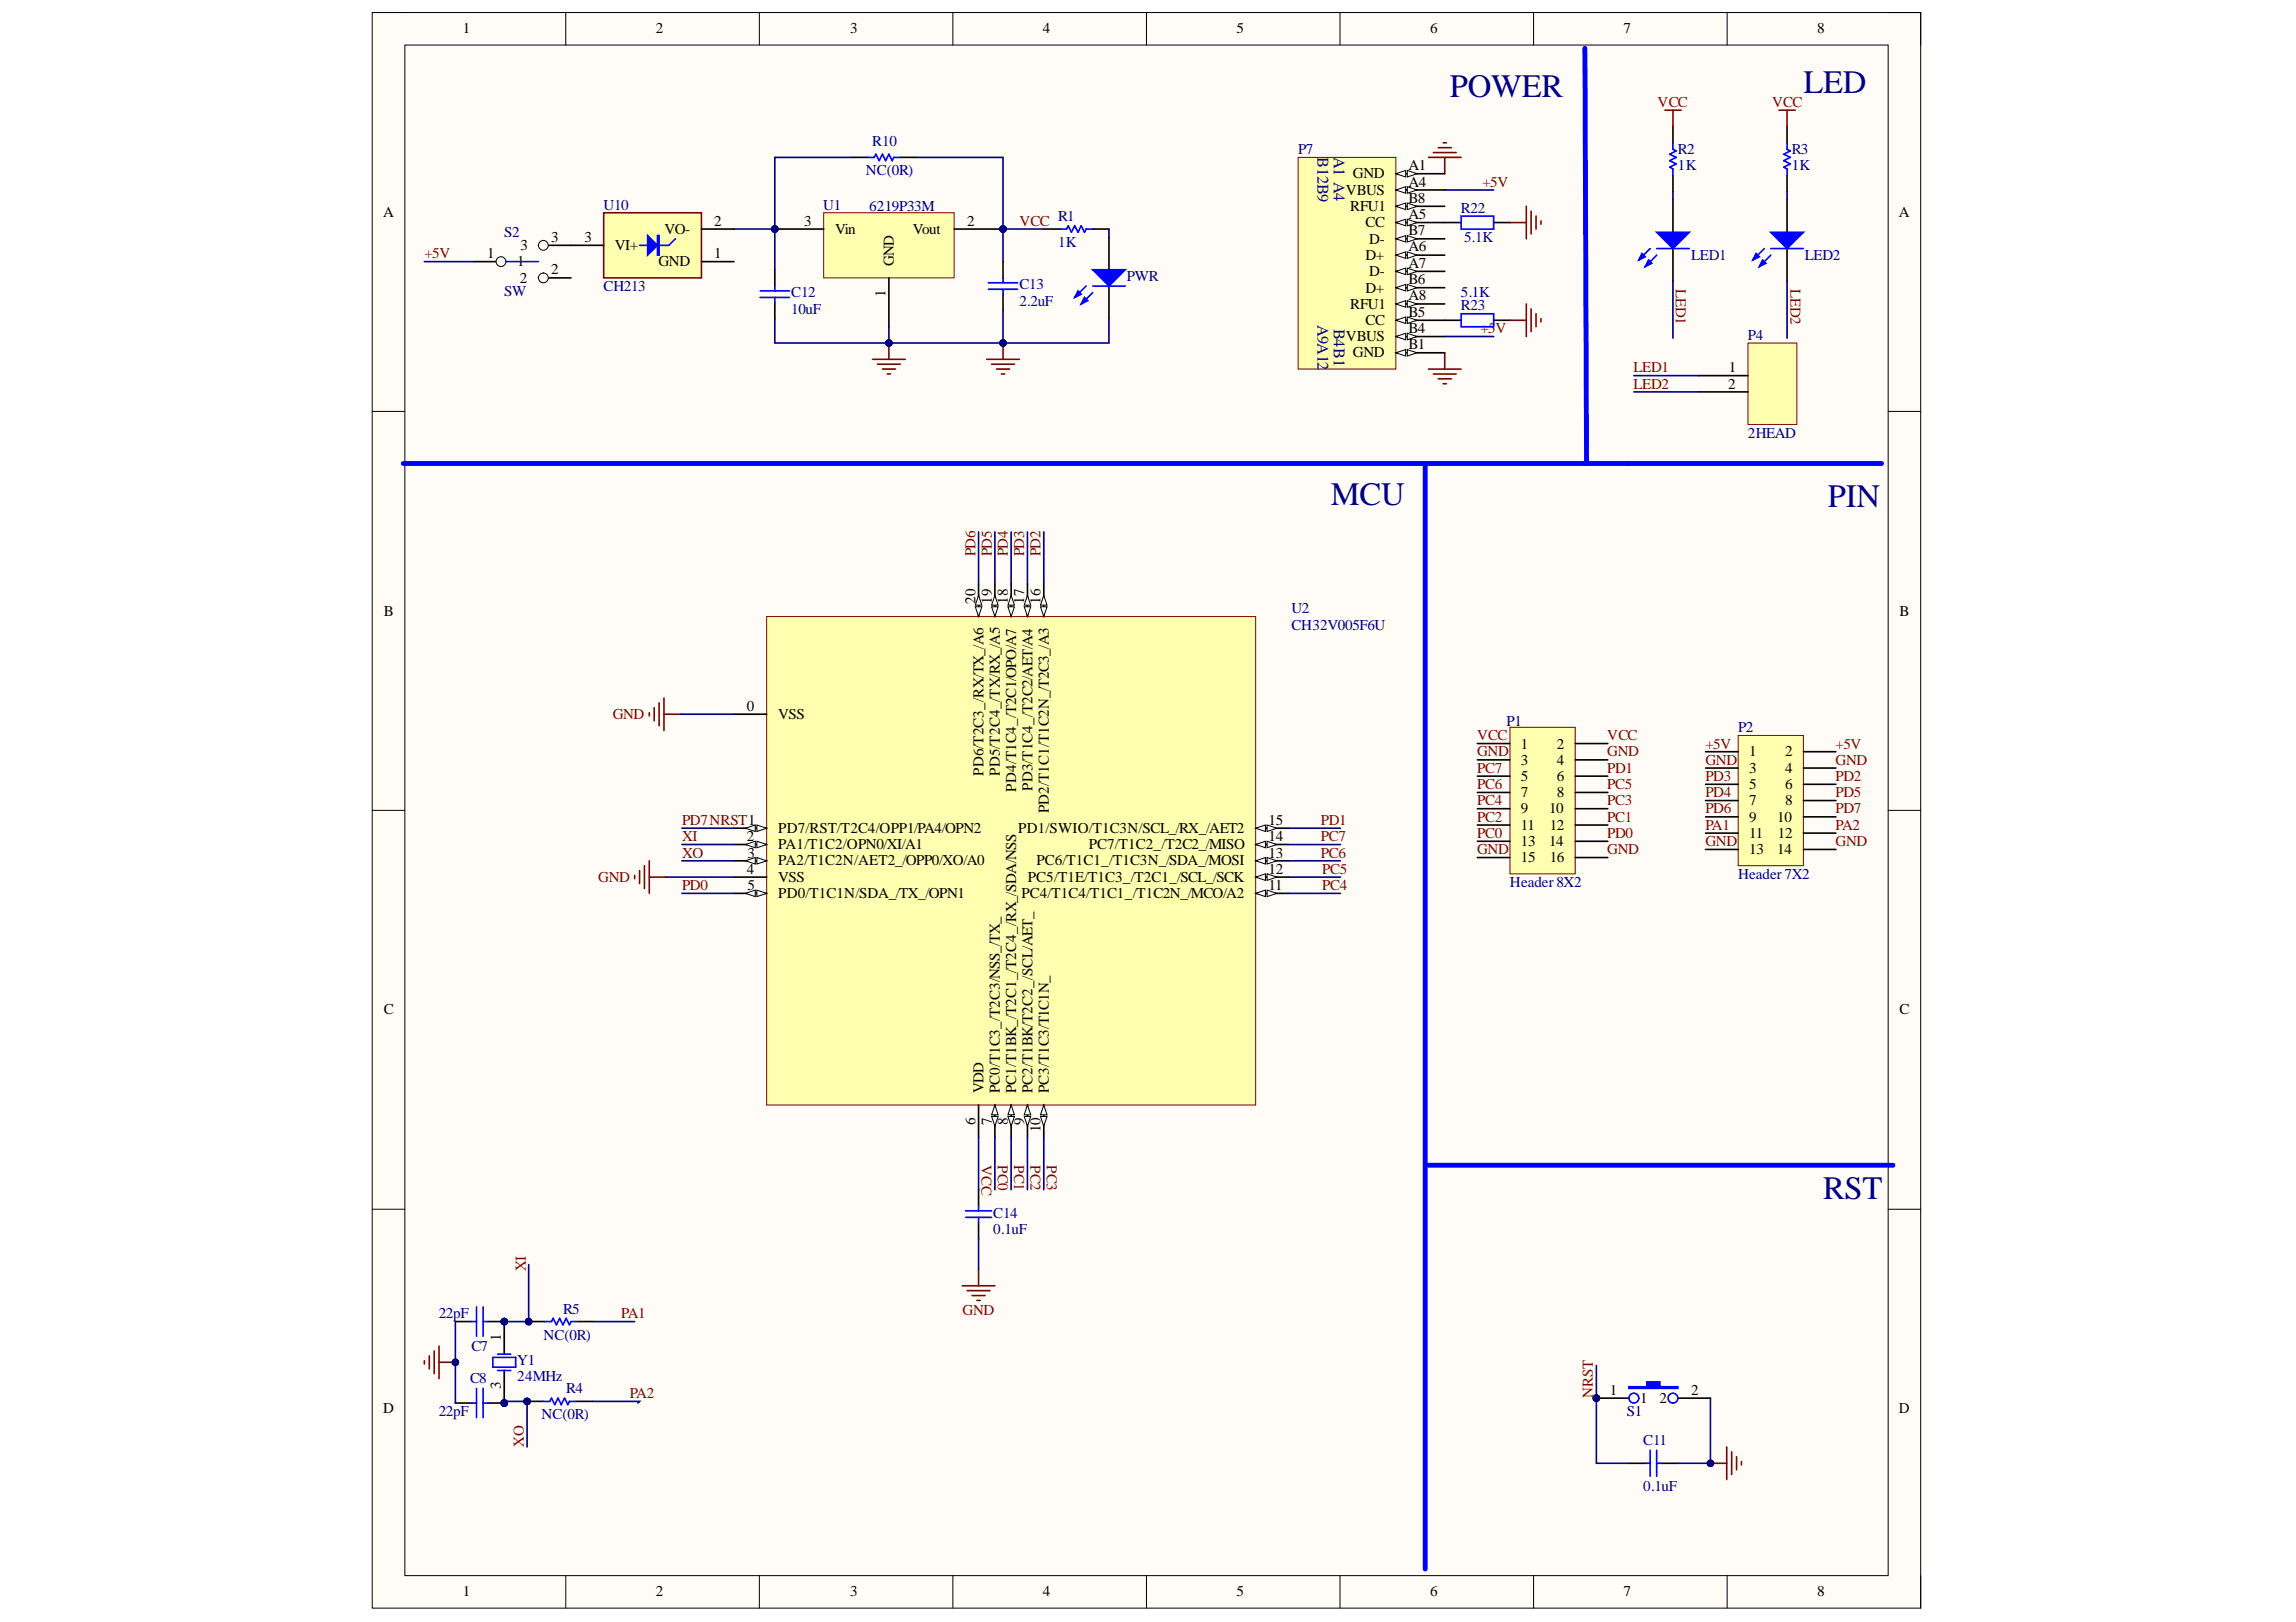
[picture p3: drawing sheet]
<svg xmlns="http://www.w3.org/2000/svg" width="297mm" height="210mm" viewBox="0 0 297 210" stroke-linecap="round" stroke-linejoin="round" font-family="sans-serif">
<defs><g id="words">
<g font-size="4.2" fill="#000080">
<text x="187.6" y="12.5">POWER</text>
<text x="233.3" y="12.1">LED</text>
<text x="172.2" y="65.3">MCU</text>
<text x="236.5" y="65.6">PIN</text>
<text x="235.9" y="155.1">RST</text>
</g>
<g font-size="2.1" fill="#000080">
<text x="170.5" y="20.4" transform="rotate(90 170.5 20.4)">B12B9</text>
<text x="172.6" y="20.4" transform="rotate(90 172.6 20.4)">A1 A4</text>
<text x="170.5" y="42.1" transform="rotate(90 170.5 42.1)">A9A12</text>
<text x="172.6" y="42.5" transform="rotate(90 172.6 42.5)">B4B1</text>
</g>
<g font-size="1.9">
<text x="59.9" y="4.3">1</text>
<text x="84.9" y="4.3">2</text>
<text x="110" y="4.3">3</text>
<text x="134.9" y="4.3">4</text>
<text x="160" y="4.3">5</text>
<text x="185" y="4.3">6</text>
<text x="210.1" y="4.3">7</text>
<text x="235.1" y="4.3">8</text>
<text x="175" y="23.1">GND</text>
<text x="182.2" y="22.1">A1</text>
<text x="49.6" y="28.1">A</text>
<text x="92.4" y="29.2">2</text>
<text x="104.1" y="29.2">3</text>
<text x="125.1" y="29.2">2</text>
<text x="174.1" y="25.2">VBUS</text>
<text x="174.7" y="27.3">RFU1</text>
<text x="176.6" y="29.4">CC</text>
<text x="182.2" y="26.3">B8</text>
<text x="182.2" y="24.2">A4</text>
<text x="182.2" y="28.4">A5</text>
<text x="245.7" y="28.1">A</text>
<text x="63" y="33.4">1</text>
<text x="66.9" y="34.5">1</text>
<text x="67.3" y="32.4">3</text>
<text x="71.3" y="31.3">3</text>
<text x="71.3" y="35.5">2</text>
<text x="75.6" y="31.3">3</text>
<text x="79.5" y="32.4">VI+</text>
<text x="85.2" y="34.5">GND</text>
<text x="86" y="30.3">VO-</text>
<text x="92.4" y="33.4">1</text>
<text x="108" y="30.3">Vin</text>
<text x="115.6" y="34.5" transform="rotate(-90 115.6 34.5)">GND</text>
<text x="118.1" y="30.3">Vout</text>
<text x="176.6" y="33.6">D+</text>
<text x="177.1" y="31.5">D-</text>
<text x="177.1" y="35.8">D-</text>
<text x="182.2" y="30.4">B7</text>
<text x="182.2" y="32.5">A6</text>
<text x="182.2" y="34.7">A7</text>
<text x="67.3" y="36.6">2</text>
<text x="114.5" y="38.4" transform="rotate(-90 114.5 38.4)">1</text>
<text x="174.7" y="40">RFU1</text>
<text x="176.6" y="37.9">D+</text>
<text x="182.2" y="41">B5</text>
<text x="182.2" y="36.8">B6</text>
<text x="182.2" y="38.9">A8</text>
<text x="174.1" y="44.1">VBUS</text>
<text x="175" y="46.2">GND</text>
<text x="176.6" y="42.1">CC</text>
<text x="182.2" y="45.2">B1</text>
<text x="182.2" y="43.1">B4</text>
<text x="223.6" y="50.3">2</text>
<text x="223.7" y="48.2">1</text>
<text x="49.7" y="79.7">B</text>
<text x="126.2" y="78.1" transform="rotate(-90 126.2 78.1)">20</text>
<text x="128.3" y="78.1" transform="rotate(-90 128.3 78.1)">19</text>
<text x="130.4" y="78.1" transform="rotate(-90 130.4 78.1)">18</text>
<text x="132.5" y="78.1" transform="rotate(-90 132.5 78.1)">17</text>
<text x="134.6" y="78.1" transform="rotate(-90 134.6 78.1)">16</text>
<text x="245.8" y="79.7">B</text>
<text x="96.6" y="92">0</text>
<text x="100.7" y="93.1">VSS</text>
<text x="127.2" y="100.4" transform="rotate(-90 127.2 100.4)">PD6/T2C3_/RX/TX_/A6</text>
<text x="129.4" y="100.4" transform="rotate(-90 129.4 100.4)">PD5/T2C4_/TX/RX_/A5</text>
<text x="196.8" y="96.9">1</text>
<text x="196.8" y="99">3</text>
<text x="196.8" y="101.1">5</text>
<text x="201.4" y="96.9">2</text>
<text x="201.4" y="99">4</text>
<text x="201.4" y="101.1">6</text>
<text x="226.3" y="97.9">1</text>
<text x="226.3" y="100">3</text>
<text x="231" y="97.9">2</text>
<text x="231" y="100">4</text>
<text x="100.7" y="107.8">PD7/RST/T2C4/OPP1/PA4/OPN2</text>
<text x="131.5" y="102.4" transform="rotate(-90 131.5 102.4)">PD4/T1C4_/T2C1/OPO/A7</text>
<text x="131.7" y="107.8">PD1/SWIO/T1C3N/SCL_/RX_/AET2</text>
<text x="133.6" y="102.4" transform="rotate(-90 133.6 102.4)">PD3/T1C4_/T2C2/AET/A4</text>
<text x="135.7" y="105.2" transform="rotate(-90 135.7 105.2)">PD2/T1C1/T1C2N_/T2C3_/A3</text>
<text x="164.1" y="106.8">15</text>
<text x="196.8" y="103.1">7</text>
<text x="196.8" y="105.2">9</text>
<text x="196.8" y="107.3">11</text>
<text x="200.4" y="105.2">10</text>
<text x="200.5" y="107.3">12</text>
<text x="201.4" y="103.1">8</text>
<text x="226.3" y="102.1">5</text>
<text x="226.3" y="104.2">7</text>
<text x="226.3" y="106.3">9</text>
<text x="229.9" y="106.3">10</text>
<text x="231" y="102.1">6</text>
<text x="231" y="104.2">8</text>
<text x="96.6" y="108.9">2</text>
<text x="96.6" y="113.1">4</text>
<text x="96.7" y="111">3</text>
<text x="100.7" y="109.9">PA1/T1C2/OPN0/XI/A1</text>
<text x="100.7" y="112">PA2/T1C2N/AET2_/OPP0/XO/A0</text>
<text x="134.1" y="112">PC6/T1C1_/T1C3N_/SDA_/MOSI</text>
<text x="140.9" y="109.9">PC7/T1C2_/T2C2_/MISO</text>
<text x="164.1" y="113.1">12</text>
<text x="164.1" y="111">13</text>
<text x="164.1" y="108.9">14</text>
<text x="196.8" y="109.5">13</text>
<text x="196.8" y="111.6">15</text>
<text x="200.4" y="109.5">14</text>
<text x="200.5" y="111.6">16</text>
<text x="226.3" y="108.4">11</text>
<text x="226.3" y="110.6">13</text>
<text x="229.9" y="110.6">14</text>
<text x="230" y="108.4">12</text>
<text x="96.7" y="115.2">5</text>
<text x="100.7" y="114.1">VSS</text>
<text x="100.7" y="116.2">PD0/T1C1N/SDA_/TX_/OPN1</text>
<text x="132.1" y="116.2">PC4/T1C4/T1C1_/T1C2N_/MCO/A2</text>
<text x="133" y="114.1">PC5/T1E/T1C3_/T2C1_/SCL_/SCK</text>
<text x="164.1" y="115.2">11</text>
<text x="49.7" y="131.3">C</text>
<text x="245.8" y="131.3">C</text>
<text x="127.2" y="141.5" transform="rotate(-90 127.2 141.5)">VDD</text>
<text x="129.4" y="141.5" transform="rotate(-90 129.4 141.5)">PC0/T1C3_/T2C3/NSS_/TX_</text>
<text x="131.5" y="141.5" transform="rotate(-90 131.5 141.5)">PC1/T1BK_/T2C1_/T2C4_/RX_/SDA/NSS</text>
<text x="133.6" y="141.5" transform="rotate(-90 133.6 141.5)">PC2/T1BK/T2C2_/SCL/AET_</text>
<text x="135.7" y="141.5" transform="rotate(-90 135.7 141.5)">PC3/T1C3/T1C1N_</text>
<text x="126.2" y="145.6" transform="rotate(-90 126.2 145.6)">6</text>
<text x="128.3" y="145.6" transform="rotate(-90 128.3 145.6)">7</text>
<text x="130.4" y="145.6" transform="rotate(-90 130.4 145.6)">8</text>
<text x="132.5" y="145.6" transform="rotate(-90 132.5 145.6)">9</text>
<text x="134.6" y="146.5" transform="rotate(-90 134.6 146.5)">10</text>
<text x="64.8" y="173.5" transform="rotate(-90 64.8 173.5)">1</text>
<text x="64.8" y="179.8" transform="rotate(-90 64.8 179.8)">3</text>
<text x="49.6" y="182.9">D</text>
<text x="208.3" y="180.5">1</text>
<text x="212.2" y="181.6">1</text>
<text x="214.7" y="181.6">2</text>
<text x="218.8" y="180.5">2</text>
<text x="245.7" y="182.9">D</text>
<text x="59.9" y="206.6">1</text>
<text x="84.9" y="206.6">2</text>
<text x="110" y="206.6">3</text>
<text x="134.9" y="206.6">4</text>
<text x="160" y="206.6">5</text>
<text x="185" y="206.6">6</text>
<text x="210.1" y="206.6">7</text>
<text x="235.1" y="206.6">8</text>
</g>
<g font-size="1.9" fill="#800000">
<text x="214.5" y="13.9">VCC</text>
<text x="229.3" y="13.9">VCC</text>
<text x="131.9" y="29.2">VCC</text>
<text x="191.8" y="24.2">+5V</text>
<text x="54.9" y="33.4">+5V</text>
<text x="216.8" y="37.4" transform="rotate(90 216.8 37.4)">LED1</text>
<text x="231.6" y="37.4" transform="rotate(90 231.6 37.4)">LED2</text>
<text x="191.5" y="43.1">+5V</text>
<text x="211.3" y="48.2">LED1</text>
<text x="211.3" y="50.3">LED2</text>
<text x="126.2" y="72" transform="rotate(-90 126.2 72)">PD6</text>
<text x="128.3" y="72" transform="rotate(-90 128.3 72)">PD5</text>
<text x="130.4" y="72" transform="rotate(-90 130.4 72)">PD4</text>
<text x="132.5" y="72" transform="rotate(-90 132.5 72)">PD3</text>
<text x="134.6" y="72" transform="rotate(-90 134.6 72)">PD2</text>
<text x="79.3" y="93.1">GND</text>
<text x="191.1" y="95.8">VCC</text>
<text x="207.9" y="95.8">VCC</text>
<text x="191.1" y="97.9">GND</text>
<text x="191.1" y="100">PC7</text>
<text x="207.9" y="97.9">GND</text>
<text x="207.9" y="100">PD1</text>
<text x="220.6" y="99">GND</text>
<text x="220.6" y="96.9">+5V</text>
<text x="220.6" y="101.1">PD3</text>
<text x="237.5" y="99">GND</text>
<text x="237.5" y="96.9">+5V</text>
<text x="237.5" y="101.1">PD2</text>
<text x="88.2" y="106.8">PD7NRST1</text>
<text x="170.9" y="106.8">PD1</text>
<text x="191.1" y="102.1">PC6</text>
<text x="191.1" y="104.2">PC4</text>
<text x="191.1" y="106.3">PC2</text>
<text x="207.9" y="102.1">PC5</text>
<text x="207.9" y="104.2">PC3</text>
<text x="207.9" y="106.3">PC1</text>
<text x="220.6" y="103.1">PD4</text>
<text x="220.6" y="105.2">PD6</text>
<text x="220.6" y="107.3">PA1</text>
<text x="237.5" y="105.2">PD7</text>
<text x="237.5" y="103.1">PD5</text>
<text x="237.5" y="107.3">PA2</text>
<text x="88.2" y="111">XO</text>
<text x="88.2" y="108.9">XI</text>
<text x="170.9" y="111">PC6</text>
<text x="170.9" y="108.9">PC7</text>
<text x="171.1" y="113.1">PC5</text>
<text x="191.1" y="110.6">GND</text>
<text x="191.1" y="108.4">PC0</text>
<text x="207.9" y="110.6">GND</text>
<text x="207.9" y="108.4">PD0</text>
<text x="220.6" y="109.5">GND</text>
<text x="237.5" y="109.5">GND</text>
<text x="77.4" y="114.1">GND</text>
<text x="88.2" y="115.2">PD0</text>
<text x="171.1" y="115.2">PC4</text>
<text x="127" y="150.8" transform="rotate(90 127 150.8)">VCC</text>
<text x="129.1" y="150.8" transform="rotate(90 129.1 150.8)">PC0</text>
<text x="131.2" y="150.8" transform="rotate(90 131.2 150.8)">PC1</text>
<text x="133.3" y="150.8" transform="rotate(90 133.3 150.8)">PC2</text>
<text x="135.4" y="150.8" transform="rotate(90 135.4 150.8)">PC3</text>
<text x="68" y="164.5" transform="rotate(-90 68 164.5)">XI</text>
<text x="80.4" y="170.6">PA1</text>
<text x="124.5" y="170.2">GND</text>
<text x="81.5" y="180.9">PA2</text>
<text x="206.1" y="180.9" transform="rotate(-90 206.1 180.9)">NRST</text>
<text x="67.8" y="187.2" transform="rotate(-90 67.8 187.2)">XO</text>
</g>
<g font-size="1.9" fill="#000080">
<text x="112" y="22.7">NC(0R)</text>
<text x="112.9" y="18.8">R10</text>
<text x="167.9" y="19.9">P7</text>
<text x="217.1" y="22.1">1K</text>
<text x="217.1" y="19.9">R2</text>
<text x="231.8" y="22.1">1K</text>
<text x="231.8" y="19.9">R3</text>
<text x="78.1" y="27.1">U10</text>
<text x="106.5" y="27.1">U1</text>
<text x="112.4" y="27.3">6219P33M</text>
<text x="136.9" y="28.6">R1</text>
<text x="189" y="27.6">R22</text>
<text x="65.2" y="30.7">S2</text>
<text x="136.9" y="31.9">1K</text>
<text x="189.4" y="31.3">5.1K</text>
<text x="218.8" y="33.6">LED1</text>
<text x="233.5" y="33.6">LED2</text>
<text x="65.2" y="38.3">SW</text>
<text x="78.1" y="37.6">CH213</text>
<text x="102.4" y="38.5">C12</text>
<text x="102.4" y="40.6">10uF</text>
<text x="131.9" y="37.4">C13</text>
<text x="131.9" y="39.6">2.2uF</text>
<text x="145.8" y="36.3">PWR</text>
<text x="189" y="40.1">R23</text>
<text x="189" y="38.5">5.1K</text>
<text x="226.1" y="44">P4</text>
<text x="226.1" y="56.6">2HEAD</text>
<text x="167.1" y="79.4">U2</text>
<text x="167.1" y="81.5">CH32V005F6U</text>
<text x="194.9" y="93.9">P1</text>
<text x="224.9" y="94.8">P2</text>
<text x="224.9" y="113.7">Header 7X2</text>
<text x="195.3" y="114.8">Header 8X2</text>
<text x="128.5" y="157.6">C14</text>
<text x="128.5" y="159.7">0.1uF</text>
<text x="56.8" y="170.6">22pF</text>
<text x="70.3" y="173.4">NC(0R)</text>
<text x="72.8" y="170">R5</text>
<text x="60.8" y="179">C8</text>
<text x="61" y="174.8">C7</text>
<text x="66.9" y="176.7">Y1</text>
<text x="66.9" y="178.8">24MHz</text>
<text x="56.8" y="183.3">22pF</text>
<text x="70" y="183.7">NC(0R)</text>
<text x="73.3" y="180.3">R4</text>
<text x="210.5" y="183.3">S1</text>
<text x="212.6" y="187.1">C11</text>
<text x="212.6" y="192.9">0.1uF</text>
</g>
</g></defs>
<path d="M48.2 1.6h200.3v206.5h-200.3z" fill-rule="evenodd" fill="#fffcf8"/>
<path d="M48.2 1.6h200.3v206.5h-200.3z" fill="none" stroke="#000" stroke-width=".13"/>
<path d="M52.4 5.8h191.9v198.1h-191.9z" fill-rule="evenodd" fill="#fffcf8"/>
<g fill="none" stroke="#000" stroke-width=".13">
<path d="M48.2 1.6h4.2M52.4 5.8h191.9v198.1h-191.9zM73.2 1.6v4.2M98.2 1.6v4.2M123.3 1.6v4.2M148.3 1.6v4.2M173.4 1.6v4.2M198.4 1.6v4.2M223.4 1.6v4.2M244.3 1.6h4.2v4.2M48.2 53.2h4.2M244.3 53.2h4.2"/>
<path d="M48.2 104.9h4.2M244.3 104.9h4.2M48.2 156.5h4.2M244.3 156.5h4.2M73.2 203.9v4.2M98.2 203.9v4.2M123.3 203.9v4.2M148.3 203.9v4.2M173.4 203.9v4.2M198.4 203.9v4.2M223.4 203.9v4.2M248.5 203.9v4.2"/>
</g>
<path d="M112.9 46.5h4.2M113.5 47.1h3M114.2 47.8h1.6M114.8 48.4h.4M115 44.4v2.1" fill="none" stroke="#800000" stroke-width=".21"/>
<circle cx="115" cy="44.4" r=".42" fill="#000080"/>
<circle cx="115" cy="44.4" r=".42" fill="none" stroke="#000080" stroke-width=".13"/>
<path d="M127.7 46.5h4.2M128.3 47.1h2.9M128.9 47.8h1.7M129.6 48.4h.4M129.8 44.4v2.1" fill="none" stroke="#800000" stroke-width=".21"/>
<circle cx="129.8" cy="44.4" r=".42" fill="#000080"/>
<circle cx="129.8" cy="44.4" r=".42" fill="none" stroke="#000080" stroke-width=".13"/>
<path d="M135 29.6h-5.2v4.3" fill="none" stroke="#000080" stroke-width=".21"/>
<circle cx="129.8" cy="29.6" r=".42" fill="#000080"/>
<circle cx="129.8" cy="29.6" r=".42" fill="none" stroke="#000080" stroke-width=".13"/>
<path d="M143.5 30.7v4.2M143.5 37v4.2" fill="none" stroke="#000" stroke-width=".21"/>
<path d="M141.4 34.9h4.2l-2.1 2.1z" fill="#00f"/>
<path d="M140.5 37l-1.5 1.5M141.4 34.9h4.2l-2.1 2.1zM141.4 37.9l-1.5 1.4" fill="none" stroke="#00f" stroke-width=".21"/>
<path d="M140.3 38.5l.4 .4-.8 .4z" fill="#00f"/>
<path d="M140.3 38.5l.4 .4-.8 .4z" fill="none" stroke="#00f" stroke-width=".21"/>
<path d="M139.5 37.6l.4 .5-.9 .4z" fill="#00f"/>
<path d="M137.1 29.6h.9l.2-.4 .4 .9 .4-.9 .5 .9 .4-.9 .4 .9 .2-.5h.9M139.5 37.6l.4 .5-.9 .4zM141.4 37h4.2" fill="none" stroke="#00f" stroke-width=".21"/>
<path d="M135 29.6h2.1M141.4 29.6h2.1" fill="none" stroke="#000" stroke-width=".21"/>
<path d="M100.2 41.2v3.2h43.3v-3.2" fill="none" stroke="#000080" stroke-width=".21"/>
<circle cx="115" cy="44.4" r=".42" fill="#000080"/>
<circle cx="115" cy="44.4" r=".42" fill="none" stroke="#000080" stroke-width=".13"/>
<circle cx="129.8" cy="44.4" r=".42" fill="#000080"/>
<circle cx="129.8" cy="44.4" r=".42" fill="none" stroke="#000080" stroke-width=".13"/>
<path d="M143.5 29.6v1.1" fill="none" stroke="#000080" stroke-width=".21"/>
<path d="M61.2 33.9h4.2" fill="none" stroke="#000" stroke-width=".21"/>
<circle cx="64.8" cy="33.9" r=".63" fill="#f8fcff"/>
<circle cx="64.8" cy="33.9" r=".63" fill="none" stroke="#000" stroke-width=".13"/>
<path d="M69.7 31.7h4.2" fill="none" stroke="#000" stroke-width=".21"/>
<circle cx="70.3" cy="31.7" r=".63" fill="#f8fcff"/>
<circle cx="70.3" cy="31.7" r=".63" fill="none" stroke="#000" stroke-width=".13"/>
<path d="M69.7 36h4.2" fill="none" stroke="#000" stroke-width=".21"/>
<circle cx="70.3" cy="36" r=".63" fill="#f8fcff"/>
<circle cx="70.3" cy="36" r=".63" fill="none" stroke="#000" stroke-width=".13"/>
<path d="M65.4 33.9h4.3" fill="none" stroke="#00f" stroke-width=".21"/>
<path d="M54.9 33.9h6.3M95 29.6h5.2v5.3" fill="none" stroke="#000080" stroke-width=".21"/>
<circle cx="100.2" cy="29.6" r=".42" fill="#000080"/>
<circle cx="100.2" cy="29.6" r=".42" fill="none" stroke="#000080" stroke-width=".13"/>
<path d="M129.8 40.2v4.2" fill="none" stroke="#000080" stroke-width=".21"/>
<circle cx="129.8" cy="44.4" r=".42" fill="#000080"/>
<circle cx="129.8" cy="44.4" r=".42" fill="none" stroke="#000080" stroke-width=".13"/>
<path d="M216.4 25.9v4.2M216.4 32.2v4.2" fill="none" stroke="#000" stroke-width=".21"/>
<path d="M214.3 30.1h4.2l-2.1 2.1z" fill="#00f"/>
<path d="M213.5 32.2l-1.5 1.4M214.3 30.1h4.2l-2.1 2.1zM214.3 33l-1.5 1.5" fill="none" stroke="#00f" stroke-width=".21"/>
<path d="M213.3 33.6l.4 .5-.9 .4z" fill="#00f"/>
<path d="M213.3 33.6l.4 .5-.9 .4z" fill="none" stroke="#00f" stroke-width=".21"/>
<path d="M212.4 32.8l.4 .4-.8 .4z" fill="#00f"/>
<path d="M216.4 18.5v.8l.5 .2-.9 .5 .9 .4-.9 .4 .9 .4-.9 .4 .4 .2v.9M212.4 32.8l.4 .4-.8 .4zM214.3 32.2h4.2" fill="none" stroke="#00f" stroke-width=".21"/>
<path d="M216.4 16.4v2.1M216.4 22.7v2.1M231.2 25.9v4.2M231.2 32.2v4.2" fill="none" stroke="#000" stroke-width=".21"/>
<path d="M229.1 30.1h4.2l-2.1 2.1z" fill="#00f"/>
<path d="M228.2 32.2l-1.4 1.4M229.1 30.1h4.2l-2.1 2.1zM229.1 33l-1.5 1.5" fill="none" stroke="#00f" stroke-width=".21"/>
<path d="M228 33.6l.5 .5-.9 .4z" fill="#00f"/>
<path d="M228 33.6l.5 .5-.9 .4z" fill="none" stroke="#00f" stroke-width=".21"/>
<path d="M227.2 32.8l.4 .4-.8 .4z" fill="#00f"/>
<path d="M231.2 18.5v.8l.4 .2-.8 .5 .8 .4-.8 .4 .8 .4-.8 .4 .4 .2v.9M227.2 32.8l.4 .4-.8 .4zM229.1 32.2h4.2" fill="none" stroke="#00f" stroke-width=".21"/>
<path d="M231.2 16.4v2.1M231.2 22.7v2.1" fill="none" stroke="#000" stroke-width=".21"/>
<path d="M216.4 24.8v1.1M216.4 36.4v7.4M231.2 24.8v1.1M231.2 36.4v7.4" fill="none" stroke="#000080" stroke-width=".21"/>
<path d="M226.1 44.4h6.4v10.5h-6.4z" fill-rule="evenodd" fill="#ffffb0"/>
<path d="M226.1 44.4h6.4v10.5h-6.4z" fill="none" stroke="#800000" stroke-width=".13"/>
<path d="M100.2 34.9v2.1M100.2 39.1v2.1M129.8 33.9v2.1M129.8 38.1v2.1M219.8 48.6h6.3M219.8 50.7h6.3" fill="none" stroke="#000" stroke-width=".21"/>
<path d="M211.4 48.6h8.4M211.4 50.7h8.4" fill="none" stroke="#000080" stroke-width=".21"/>
<path d="M98.3 38.5h3.8M98.3 37.6h3.8M100.2 37v.6M100.2 38.5v.6M127.9 36.6h3.8M127.9 37.4h3.8M129.8 36v.6M129.8 37.4v.7" fill="none" stroke="#00f" stroke-width=".21"/>
<path d="M215.4 14.3h2.1M216.4 14.3v2.1M230.1 14.3h2.2M231.2 14.3v2.1" fill="none" stroke="#800000" stroke-width=".21"/>
<circle cx="100.2" cy="29.6" r=".42" fill="#000080"/>
<circle cx="100.2" cy="29.6" r=".42" fill="none" stroke="#000080" stroke-width=".13"/>
<circle cx="129.8" cy="29.6" r=".42" fill="#000080"/>
<circle cx="129.8" cy="29.6" r=".42" fill="none" stroke="#000080" stroke-width=".13"/>
<path d="M106.6 27.5h16.8v8.5h-16.8z" fill-rule="evenodd" fill="#ffffb0"/>
<path d="M106.6 27.5h16.8v8.5h-16.8z" fill="none" stroke="#800000" stroke-width=".13"/>
<path d="M100.2 29.6h6.4" fill="none" stroke="#000" stroke-width=".21"/>
<circle cx="100.2" cy="29.6" r=".42" fill="#000080"/>
<circle cx="100.2" cy="29.6" r=".42" fill="none" stroke="#000080" stroke-width=".13"/>
<path d="M115 36v6.3M123.4 29.6h6.4" fill="none" stroke="#000" stroke-width=".21"/>
<circle cx="129.8" cy="29.6" r=".42" fill="#000080"/>
<circle cx="129.8" cy="29.6" r=".42" fill="none" stroke="#000080" stroke-width=".13"/>
<path d="M115 42.3v2.1" fill="none" stroke="#000080" stroke-width=".21"/>
<circle cx="115" cy="44.4" r=".42" fill="#000080"/>
<circle cx="115" cy="44.4" r=".42" fill="none" stroke="#000080" stroke-width=".13"/>
<path d="M110.2 20.4h2.1M116.5 20.4h2.1" fill="none" stroke="#000" stroke-width=".21"/>
<path d="M112.3 20.4h.8l.2-.4 .4 .8 .5-.8 .4 .8 .4-.8 .4 .8 .2-.4h.9" fill="none" stroke="#00f" stroke-width=".21"/>
<path d="M110.2 20.4h-10v9.2" fill="none" stroke="#000080" stroke-width=".21"/>
<circle cx="100.2" cy="29.6" r=".42" fill="#000080"/>
<circle cx="100.2" cy="29.6" r=".42" fill="none" stroke="#000080" stroke-width=".13"/>
<path d="M118.6 20.4h11.2v9.2" fill="none" stroke="#000080" stroke-width=".21"/>
<circle cx="129.8" cy="29.6" r=".42" fill="#000080"/>
<circle cx="129.8" cy="29.6" r=".42" fill="none" stroke="#000080" stroke-width=".13"/>
<circle cx="65.2" cy="171" r=".42" fill="#000080"/>
<circle cx="65.2" cy="171" r=".42" fill="none" stroke="#000080" stroke-width=".13"/>
<circle cx="65.2" cy="181.6" r=".42" fill="#000080"/>
<circle cx="65.2" cy="181.6" r=".42" fill="none" stroke="#000080" stroke-width=".13"/>
<path d="M65.2 171v4.2" fill="none" stroke="#000" stroke-width=".21"/>
<circle cx="65.2" cy="171" r=".42" fill="#000080"/>
<circle cx="65.2" cy="171" r=".42" fill="none" stroke="#000080" stroke-width=".13"/>
<path d="M65.2 177.4v4.2" fill="none" stroke="#000" stroke-width=".21"/>
<circle cx="65.2" cy="181.6" r=".42" fill="#000080"/>
<circle cx="65.2" cy="181.6" r=".42" fill="none" stroke="#000080" stroke-width=".13"/>
<path d="M63.8 175.7h2.9v1.2h-2.9zM64.4 177.4h1.7M64.4 175.2h1.7" fill="none" stroke="#00f" stroke-width=".21"/>
<path d="M54.9 176.1v.4M55.5 175.5v1.6M56.2 174.8v3M56.8 174.2v4.2M56.8 176.3h2.1" fill="none" stroke="#800000" stroke-width=".21"/>
<circle cx="58.9" cy="176.3" r=".42" fill="#000080"/>
<circle cx="58.9" cy="176.3" r=".42" fill="none" stroke="#000080" stroke-width=".13"/>
<circle cx="65.2" cy="181.6" r=".42" fill="#000080"/>
<circle cx="65.2" cy="181.6" r=".42" fill="none" stroke="#000080" stroke-width=".13"/>
<path d="M58.9 181.6h2.1M63.1 181.6h2.1" fill="none" stroke="#000" stroke-width=".21"/>
<circle cx="65.2" cy="181.6" r=".42" fill="#000080"/>
<circle cx="65.2" cy="181.6" r=".42" fill="none" stroke="#000080" stroke-width=".13"/>
<path d="M61.7 179.7v3.8M62.5 179.7v3.8M61 181.6h.7M62.5 181.6h.6" fill="none" stroke="#00f" stroke-width=".21"/>
<circle cx="65.2" cy="171" r=".42" fill="#000080"/>
<circle cx="65.2" cy="171" r=".42" fill="none" stroke="#000080" stroke-width=".13"/>
<path d="M58.9 171h2.1M63.1 171h2.1" fill="none" stroke="#000" stroke-width=".21"/>
<circle cx="65.2" cy="171" r=".42" fill="#000080"/>
<circle cx="65.2" cy="171" r=".42" fill="none" stroke="#000080" stroke-width=".13"/>
<path d="M61 171h.7M61.7 169.1v3.8M62.5 171h.6M62.5 169.1v3.8" fill="none" stroke="#00f" stroke-width=".21"/>
<path d="M58.9 171v10.6" fill="none" stroke="#000080" stroke-width=".21"/>
<circle cx="58.9" cy="176.3" r=".42" fill="#000080"/>
<circle cx="58.9" cy="176.3" r=".42" fill="none" stroke="#000080" stroke-width=".13"/>
<circle cx="68.2" cy="181.4" r=".42" fill="#000080"/>
<circle cx="68.2" cy="181.4" r=".42" fill="none" stroke="#000080" stroke-width=".13"/>
<path d="M68.2 181.4h2.1M74.5 181.4h2.1" fill="none" stroke="#000" stroke-width=".21"/>
<circle cx="68.2" cy="181.4" r=".42" fill="#000080"/>
<circle cx="68.2" cy="181.4" r=".42" fill="none" stroke="#000080" stroke-width=".13"/>
<path d="M70.3 181.4h.8l.2-.5 .5 .9 .4-.9 .4 .9 .4-.9 .5 .9 .2-.4h.8" fill="none" stroke="#00f" stroke-width=".21"/>
<circle cx="68.4" cy="171" r=".42" fill="#000080"/>
<circle cx="68.4" cy="171" r=".42" fill="none" stroke="#000080" stroke-width=".13"/>
<path d="M68.4 171h2.1M74.7 171h2.1" fill="none" stroke="#000" stroke-width=".21"/>
<circle cx="68.4" cy="171" r=".42" fill="#000080"/>
<circle cx="68.4" cy="171" r=".42" fill="none" stroke="#000080" stroke-width=".13"/>
<path d="M70.5 171h.8l.3-.4 .4 .8 .4-.8 .4 .8 .4-.8 .5 .8 .2-.4h.8" fill="none" stroke="#00f" stroke-width=".21"/>
<path d="M68.4 163.7v7.3h-3.2" fill="none" stroke="#000080" stroke-width=".21"/>
<circle cx="65.2" cy="171" r=".42" fill="#000080"/>
<circle cx="65.2" cy="171" r=".42" fill="none" stroke="#000080" stroke-width=".13"/>
<circle cx="68.4" cy="171" r=".42" fill="#000080"/>
<circle cx="68.4" cy="171" r=".42" fill="none" stroke="#000080" stroke-width=".13"/>
<path d="M65.2 181.6v-.2h3v5.9" fill="none" stroke="#000080" stroke-width=".21"/>
<circle cx="65.2" cy="181.6" r=".42" fill="#000080"/>
<circle cx="65.2" cy="181.6" r=".42" fill="none" stroke="#000080" stroke-width=".13"/>
<circle cx="68.2" cy="181.4" r=".42" fill="#000080"/>
<circle cx="68.2" cy="181.4" r=".42" fill="none" stroke="#000080" stroke-width=".13"/>
<path d="M186.9 24.6h6.3M186.9 43.6h6.3M76.8 171h5.3M76.6 181.4h6.1l-.2 .2" fill="none" stroke="#000080" stroke-width=".21"/>
<path d="M185.4 19.7h3M186.1 19.1h1.7M186.7 18.5h.4M184.8 20.4h4.2M186.9 20.4v2.1M184.8 47.8h4.2M185.4 48.4h3M186.1 49h1.7M186.7 49.7h.4M186.9 45.7v2.1" fill="none" stroke="#800000" stroke-width=".21"/>
<path d="M167.9 20.4h12.7v27.4h-12.7z" fill-rule="evenodd" fill="#ffffb0"/>
<path d="M167.9 20.4h12.7v27.4h-12.7z" fill="none" stroke="#800000" stroke-width=".13"/>
<path d="M180.6 45.7h6.3" fill="none" stroke="#000" stroke-width=".21"/>
<path d="M180.6 45.7l1.3-.5v.9z" fill="#f8fcff"/>
<path d="M180.6 45.7l1.3-.5v.9z" fill="none" stroke="#000" stroke-width=".13"/>
<path d="M182.1 45.2l1.2 .5-1.2 .4z" fill="#f8fcff"/>
<path d="M182.1 45.2l1.2 .5-1.2 .4z" fill="none" stroke="#000" stroke-width=".13"/>
<path d="M180.6 43.6h6.3" fill="none" stroke="#000" stroke-width=".21"/>
<path d="M180.6 43.6l1.3-.5v.9z" fill="#f8fcff"/>
<path d="M180.6 43.6l1.3-.5v.9z" fill="none" stroke="#000" stroke-width=".13"/>
<path d="M182.1 43.1l1.2 .5-1.2 .4z" fill="#f8fcff"/>
<path d="M182.1 43.1l1.2 .5-1.2 .4z" fill="none" stroke="#000" stroke-width=".13"/>
<path d="M180.6 41.4h6.3" fill="none" stroke="#000" stroke-width=".21"/>
<path d="M180.6 41.4l1.3-.4v.9z" fill="#f8fcff"/>
<path d="M180.6 41.4l1.3-.4v.9z" fill="none" stroke="#000" stroke-width=".13"/>
<path d="M182.1 41l1.2 .4-1.2 .5z" fill="#f8fcff"/>
<path d="M182.1 41l1.2 .4-1.2 .5z" fill="none" stroke="#000" stroke-width=".13"/>
<path d="M180.6 37.2h6.3" fill="none" stroke="#000" stroke-width=".21"/>
<path d="M180.6 37.2l1.3-.4v.9z" fill="#f8fcff"/>
<path d="M180.6 37.2l1.3-.4v.9z" fill="none" stroke="#000" stroke-width=".13"/>
<path d="M182.1 36.8l1.2 .4-1.2 .5z" fill="#f8fcff"/>
<path d="M182.1 36.8l1.2 .4-1.2 .5z" fill="none" stroke="#000" stroke-width=".13"/>
<path d="M180.6 30.9h6.3" fill="none" stroke="#000" stroke-width=".21"/>
<path d="M180.6 30.9l1.3-.4v.8z" fill="#f8fcff"/>
<path d="M180.6 30.9l1.3-.4v.8z" fill="none" stroke="#000" stroke-width=".13"/>
<path d="M182.1 30.5l1.2 .4-1.2 .4z" fill="#f8fcff"/>
<path d="M182.1 30.5l1.2 .4-1.2 .4z" fill="none" stroke="#000" stroke-width=".13"/>
<path d="M180.6 26.7h6.3" fill="none" stroke="#000" stroke-width=".21"/>
<path d="M180.6 26.7l1.3-.4v.8z" fill="#f8fcff"/>
<path d="M180.6 26.7l1.3-.4v.8z" fill="none" stroke="#000" stroke-width=".13"/>
<path d="M182.1 26.3l1.2 .4-1.2 .4z" fill="#f8fcff"/>
<path d="M182.1 26.3l1.2 .4-1.2 .4z" fill="none" stroke="#000" stroke-width=".13"/>
<path d="M180.6 22.5h6.3" fill="none" stroke="#000" stroke-width=".21"/>
<path d="M180.6 22.5l1.3-.4v.8z" fill="#f8fcff"/>
<path d="M180.6 22.5l1.3-.4v.8z" fill="none" stroke="#000" stroke-width=".13"/>
<path d="M182.1 22.1l1.2 .4-1.2 .4z" fill="#f8fcff"/>
<path d="M182.1 22.1l1.2 .4-1.2 .4z" fill="none" stroke="#000" stroke-width=".13"/>
<path d="M180.6 24.6h6.3" fill="none" stroke="#000" stroke-width=".21"/>
<path d="M180.6 24.6l1.3-.4v.8z" fill="#f8fcff"/>
<path d="M180.6 24.6l1.3-.4v.8z" fill="none" stroke="#000" stroke-width=".13"/>
<path d="M182.1 24.2l1.2 .4-1.2 .4z" fill="#f8fcff"/>
<path d="M182.1 24.2l1.2 .4-1.2 .4z" fill="none" stroke="#000" stroke-width=".13"/>
<path d="M180.6 28.8h6.3" fill="none" stroke="#000" stroke-width=".21"/>
<path d="M180.6 28.8l1.3-.4v.8z" fill="#f8fcff"/>
<path d="M180.6 28.8l1.3-.4v.8z" fill="none" stroke="#000" stroke-width=".13"/>
<path d="M182.1 28.4l1.2 .4-1.2 .4z" fill="#f8fcff"/>
<path d="M182.1 28.4l1.2 .4-1.2 .4z" fill="none" stroke="#000" stroke-width=".13"/>
<path d="M180.6 33h6.3" fill="none" stroke="#000" stroke-width=".21"/>
<path d="M180.6 33l1.3-.4v.8z" fill="#f8fcff"/>
<path d="M180.6 33l1.3-.4v.8z" fill="none" stroke="#000" stroke-width=".13"/>
<path d="M182.1 32.6l1.2 .4-1.2 .4z" fill="#f8fcff"/>
<path d="M182.1 32.6l1.2 .4-1.2 .4z" fill="none" stroke="#000" stroke-width=".13"/>
<path d="M180.6 35.1h6.3" fill="none" stroke="#000" stroke-width=".21"/>
<path d="M180.6 35.1l1.3-.4v.8z" fill="#f8fcff"/>
<path d="M180.6 35.1l1.3-.4v.8z" fill="none" stroke="#000" stroke-width=".13"/>
<path d="M182.1 34.7l1.2 .4-1.2 .4z" fill="#f8fcff"/>
<path d="M182.1 34.7l1.2 .4-1.2 .4z" fill="none" stroke="#000" stroke-width=".13"/>
<path d="M180.6 39.3h6.3" fill="none" stroke="#000" stroke-width=".21"/>
<path d="M180.6 39.3l1.3-.4v.9z" fill="#f8fcff"/>
<path d="M180.6 39.3l1.3-.4v.9z" fill="none" stroke="#000" stroke-width=".13"/>
<path d="M182.1 38.9l1.2 .4-1.2 .5z" fill="#f8fcff"/>
<path d="M182.1 38.9l1.2 .4-1.2 .5z" fill="none" stroke="#000" stroke-width=".13"/>
<path d="M205 6.3l.3 53.7M52.2 60h191.2M184.4 60.4v142.7" fill="none" stroke="#00f" stroke-width=".63"/>
<path d="M186.9 28.8h2.1M193.2 28.8h2.1M186.9 41.4h2.1M193.2 41.4h2.1M210.7 189.4h2.1M215 189.4h2.1" fill="none" stroke="#000" stroke-width=".21"/>
<path d="M189 28h4.2v1.6h-4.2zM189 40.6h4.2v1.7h-4.2zM212.8 189.4h.7M213.5 187.7v3.3M214.3 187.7v3.3M214.3 189.4h.7" fill="none" stroke="#00f" stroke-width=".21"/>
<path d="M195.3 28.8h2.2M197.5 26.7v4.2M197.5 39.3v4.3M198.1 27.3v3M198.1 40v2.9M198.7 28v1.6M199.4 28.6v.4M195.3 41.4h2.2M198.7 40.6v1.7M199.4 41.2v.5" fill="none" stroke="#800000" stroke-width=".21"/>
<circle cx="206.5" cy="180.9" r=".42" fill="#000080"/>
<circle cx="206.5" cy="180.9" r=".42" fill="none" stroke="#000080" stroke-width=".13"/>
<path d="M206.5 180.9h4.2" fill="none" stroke="#000" stroke-width=".21"/>
<circle cx="206.5" cy="180.9" r=".42" fill="#000080"/>
<circle cx="206.5" cy="180.9" r=".42" fill="none" stroke="#000080" stroke-width=".13"/>
<path d="M217.1 180.9h4.2" fill="none" stroke="#000" stroke-width=".21"/>
<path d="M210.7 179.5h2.4v-.7h1.7v.7h2.3v.2h-6.4z" fill-rule="evenodd" fill="#00f"/>
<g fill="none" stroke="#00f" stroke-width=".21">
<path d="M210.7 179.5h2.4v-.7h1.7v.7h2.3v.2h-6.4z"/>
<circle cx="211.4" cy="180.9" r=".63"/>
<circle cx="216.4" cy="180.9" r=".63"/>
</g>
<path d="M206.5 176.7v12.7h4.2" fill="none" stroke="#000080" stroke-width=".21"/>
<circle cx="206.5" cy="180.9" r=".42" fill="#000080"/>
<circle cx="206.5" cy="180.9" r=".42" fill="none" stroke="#000080" stroke-width=".13"/>
<path d="M221.3 180.9v8.5h-4.2" fill="none" stroke="#000080" stroke-width=".21"/>
<circle cx="221.3" cy="189.4" r=".42" fill="#000080"/>
<circle cx="221.3" cy="189.4" r=".42" fill="none" stroke="#000080" stroke-width=".13"/>
<path d="M221.3 189.4h2.1M223.4 187.3v4.2M224 187.9v2.9M224.7 188.5v1.7M225.3 189.2v.4" fill="none" stroke="#800000" stroke-width=".21"/>
<circle cx="221.3" cy="189.4" r=".42" fill="#000080"/>
<circle cx="221.3" cy="189.4" r=".42" fill="none" stroke="#000080" stroke-width=".13"/>
<circle cx="206.5" cy="180.9" r=".42" fill="#000080"/>
<circle cx="206.5" cy="180.9" r=".42" fill="none" stroke="#000080" stroke-width=".13"/>
<path d="M184.8 150.8h60.1" fill="none" stroke="#00f" stroke-width=".63"/>
<path d="M126.6 154v2.1M126.6 158.2v2.1" fill="none" stroke="#000" stroke-width=".21"/>
<path d="M124.9 157.5h3.4M124.9 156.7h3.4M126.6 156.1v.6M126.6 157.5v.7" fill="none" stroke="#00f" stroke-width=".21"/>
<path d="M224.9 95.2h8.4v16.8h-8.4z" fill-rule="evenodd" fill="#ffffb0"/>
<path d="M224.9 95.2h8.4v16.8h-8.4z" fill="none" stroke="#800000" stroke-width=".13"/>
<g fill="none" stroke="#000" stroke-width=".21">
<path d="M220.7 97.3h4.2M220.7 99.4h4.2M233.3 97.3h4.2M233.3 99.4h4.2M220.7 101.5h4.2M220.7 103.6h4.2M220.7 105.7h4.2M220.7 107.8h4.2M220.7 109.9h4.2M233.3 101.5h4.2M233.3 103.6h4.2M233.3 105.7h4.2"/>
<path d="M233.3 107.8h4.2M233.3 109.9h4.2"/>
</g>
<path d="M84 92.2v.4M84.6 91.6v1.7M85.3 91v2.9M85.9 90.3v4.2M85.9 92.4h2.1" fill="none" stroke="#800000" stroke-width=".21"/>
<path d="M195.3 94.1h8.5v19h-8.5z" fill-rule="evenodd" fill="#ffffb0"/>
<path d="M195.3 94.1h8.5v19h-8.5z" fill="none" stroke="#800000" stroke-width=".13"/>
<g fill="none" stroke="#000" stroke-width=".21">
<path d="M191.1 96.2h4.2M191.1 98.3h4.2M203.8 96.2h4.2M203.8 98.3h4.2M191.1 100.4h4.2M191.1 102.6h4.2M191.1 104.7h4.2M191.1 106.8h4.2M191.1 108.9h4.2M191.1 111h4.2M203.8 100.4h4.2M203.8 102.6h4.2"/>
<path d="M203.8 104.7h4.2M203.8 106.8h4.2M203.8 108.9h4.2M203.8 111h4.2"/>
</g>
<path d="M99.2 79.8h63.2v63.2h-63.2z" fill-rule="evenodd" fill="#ffffb0"/>
<path d="M99.2 79.8h63.2v63.2h-63.2z" fill="none" stroke="#800000" stroke-width=".13"/>
<path d="M135 75.6v4.2" fill="none" stroke="#000" stroke-width=".21"/>
<path d="M134.6 78.5h.9l-.5 1.3z" fill="#f8fcff"/>
<path d="M134.6 78.5h.9l-.5 1.3z" fill="none" stroke="#000" stroke-width=".13"/>
<path d="M135 77.1l.5 1.2h-.9z" fill="#f8fcff"/>
<path d="M135 77.1l.5 1.2h-.9z" fill="none" stroke="#000" stroke-width=".13"/>
<path d="M132.9 75.6v4.2" fill="none" stroke="#000" stroke-width=".21"/>
<path d="M132.5 78.5h.8l-.4 1.3z" fill="#f8fcff"/>
<path d="M132.5 78.5h.8l-.4 1.3z" fill="none" stroke="#000" stroke-width=".13"/>
<path d="M132.9 77.1l.4 1.2h-.8z" fill="#f8fcff"/>
<path d="M132.9 77.1l.4 1.2h-.8z" fill="none" stroke="#000" stroke-width=".13"/>
<path d="M130.8 75.6v4.2" fill="none" stroke="#000" stroke-width=".21"/>
<path d="M130.4 78.5h.8l-.4 1.3z" fill="#f8fcff"/>
<path d="M130.4 78.5h.8l-.4 1.3z" fill="none" stroke="#000" stroke-width=".13"/>
<path d="M130.8 77.1l.4 1.2h-.8z" fill="#f8fcff"/>
<path d="M130.8 77.1l.4 1.2h-.8z" fill="none" stroke="#000" stroke-width=".13"/>
<path d="M162.4 107.2h4.3" fill="none" stroke="#000" stroke-width=".21"/>
<path d="M162.4 107.2l1.3-.4v.8z" fill="#f8fcff"/>
<path d="M162.4 107.2l1.3-.4v.8z" fill="none" stroke="#000" stroke-width=".13"/>
<path d="M163.9 106.8l1.3 .4-1.3 .4z" fill="#f8fcff"/>
<path d="M163.9 106.8l1.3 .4-1.3 .4z" fill="none" stroke="#000" stroke-width=".13"/>
<path d="M162.4 115.6h4.3" fill="none" stroke="#000" stroke-width=".21"/>
<path d="M162.4 115.6l1.3-.4v.8z" fill="#f8fcff"/>
<path d="M162.4 115.6l1.3-.4v.8z" fill="none" stroke="#000" stroke-width=".13"/>
<path d="M163.9 115.2l1.3 .4-1.3 .4z" fill="#f8fcff"/>
<path d="M163.9 115.2l1.3 .4-1.3 .4z" fill="none" stroke="#000" stroke-width=".13"/>
<path d="M128.7 75.6v4.2" fill="none" stroke="#000" stroke-width=".21"/>
<path d="M128.3 78.5h.8l-.4 1.3z" fill="#f8fcff"/>
<path d="M128.3 78.5h.8l-.4 1.3z" fill="none" stroke="#000" stroke-width=".13"/>
<path d="M128.7 77.1l.4 1.2h-.8z" fill="#f8fcff"/>
<path d="M128.7 77.1l.4 1.2h-.8z" fill="none" stroke="#000" stroke-width=".13"/>
<path d="M126.6 75.6v4.2" fill="none" stroke="#000" stroke-width=".21"/>
<path d="M126.2 78.5h.8l-.4 1.3z" fill="#f8fcff"/>
<path d="M126.2 78.5h.8l-.4 1.3z" fill="none" stroke="#000" stroke-width=".13"/>
<path d="M126.6 77.1l.4 1.2h-.8z" fill="#f8fcff"/>
<path d="M126.6 77.1l.4 1.2h-.8z" fill="none" stroke="#000" stroke-width=".13"/>
<path d="M95 107.2h4.2" fill="none" stroke="#000" stroke-width=".21"/>
<path d="M97.9 106.8l1.3 .4-1.3 .4z" fill="#f8fcff"/>
<path d="M97.9 106.8l1.3 .4-1.3 .4z" fill="none" stroke="#000" stroke-width=".13"/>
<path d="M96.4 107.2l1.3-.4v.8z" fill="#f8fcff"/>
<path d="M96.4 107.2l1.3-.4v.8z" fill="none" stroke="#000" stroke-width=".13"/>
<path d="M95 109.3h4.2" fill="none" stroke="#000" stroke-width=".21"/>
<path d="M97.9 108.9l1.3 .4-1.3 .4z" fill="#f8fcff"/>
<path d="M97.9 108.9l1.3 .4-1.3 .4z" fill="none" stroke="#000" stroke-width=".13"/>
<path d="M96.4 109.3l1.3-.4v.8z" fill="#f8fcff"/>
<path d="M96.4 109.3l1.3-.4v.8z" fill="none" stroke="#000" stroke-width=".13"/>
<path d="M95 111.4h4.2" fill="none" stroke="#000" stroke-width=".21"/>
<path d="M97.9 111l1.3 .4-1.3 .4z" fill="#f8fcff"/>
<path d="M97.9 111l1.3 .4-1.3 .4z" fill="none" stroke="#000" stroke-width=".13"/>
<path d="M96.4 111.4l1.3-.4v.8z" fill="#f8fcff"/>
<path d="M96.4 111.4l1.3-.4v.8z" fill="none" stroke="#000" stroke-width=".13"/>
<path d="M95 113.5h4.2M95 115.6h4.2" fill="none" stroke="#000" stroke-width=".21"/>
<path d="M97.9 115.2l1.3 .4-1.3 .4z" fill="#f8fcff"/>
<path d="M97.9 115.2l1.3 .4-1.3 .4z" fill="none" stroke="#000" stroke-width=".13"/>
<path d="M96.4 115.6l1.3-.4v.8z" fill="#f8fcff"/>
<path d="M96.4 115.6l1.3-.4v.8z" fill="none" stroke="#000" stroke-width=".13"/>
<path d="M126.6 143v4.2M128.7 143v4.2" fill="none" stroke="#000" stroke-width=".21"/>
<path d="M128.7 143l.4 1.3h-.8z" fill="#f8fcff"/>
<path d="M128.7 143l.4 1.3h-.8z" fill="none" stroke="#000" stroke-width=".13"/>
<path d="M128.3 144.5h.8l-.4 1.2z" fill="#f8fcff"/>
<path d="M128.3 144.5h.8l-.4 1.2z" fill="none" stroke="#000" stroke-width=".13"/>
<path d="M130.8 143v4.2" fill="none" stroke="#000" stroke-width=".21"/>
<path d="M130.8 143l.4 1.3h-.8z" fill="#f8fcff"/>
<path d="M130.8 143l.4 1.3h-.8z" fill="none" stroke="#000" stroke-width=".13"/>
<path d="M130.4 144.5h.8l-.4 1.2z" fill="#f8fcff"/>
<path d="M130.4 144.5h.8l-.4 1.2z" fill="none" stroke="#000" stroke-width=".13"/>
<path d="M132.9 143v4.2" fill="none" stroke="#000" stroke-width=".21"/>
<path d="M132.9 143l.4 1.3h-.8z" fill="#f8fcff"/>
<path d="M132.9 143l.4 1.3h-.8z" fill="none" stroke="#000" stroke-width=".13"/>
<path d="M132.5 144.5h.8l-.4 1.2z" fill="#f8fcff"/>
<path d="M132.5 144.5h.8l-.4 1.2z" fill="none" stroke="#000" stroke-width=".13"/>
<path d="M135 143v4.2" fill="none" stroke="#000" stroke-width=".21"/>
<path d="M135 143l.5 1.3h-.9z" fill="#f8fcff"/>
<path d="M135 143l.5 1.3h-.9z" fill="none" stroke="#000" stroke-width=".13"/>
<path d="M134.6 144.5h.9l-.5 1.2z" fill="#f8fcff"/>
<path d="M134.6 144.5h.9l-.5 1.2z" fill="none" stroke="#000" stroke-width=".13"/>
<path d="M162.4 113.5h4.3" fill="none" stroke="#000" stroke-width=".21"/>
<path d="M162.4 113.5l1.3-.4v.8z" fill="#f8fcff"/>
<path d="M162.4 113.5l1.3-.4v.8z" fill="none" stroke="#000" stroke-width=".13"/>
<path d="M163.9 113.1l1.3 .4-1.3 .4z" fill="#f8fcff"/>
<path d="M163.9 113.1l1.3 .4-1.3 .4z" fill="none" stroke="#000" stroke-width=".13"/>
<path d="M162.4 111.4h4.3" fill="none" stroke="#000" stroke-width=".21"/>
<path d="M162.4 111.4l1.3-.4v.8z" fill="#f8fcff"/>
<path d="M162.4 111.4l1.3-.4v.8z" fill="none" stroke="#000" stroke-width=".13"/>
<path d="M163.9 111l1.3 .4-1.3 .4z" fill="#f8fcff"/>
<path d="M163.9 111l1.3 .4-1.3 .4z" fill="none" stroke="#000" stroke-width=".13"/>
<path d="M162.4 109.3h4.3" fill="none" stroke="#000" stroke-width=".21"/>
<path d="M162.4 109.3l1.3-.4v.8z" fill="#f8fcff"/>
<path d="M162.4 109.3l1.3-.4v.8z" fill="none" stroke="#000" stroke-width=".13"/>
<path d="M163.9 108.9l1.3 .4-1.3 .4z" fill="#f8fcff"/>
<path d="M163.9 108.9l1.3 .4-1.3 .4z" fill="none" stroke="#000" stroke-width=".13"/>
<path d="M95 92.4h4.2" fill="none" stroke="#000" stroke-width=".21"/>
<g fill="none" stroke="#000080" stroke-width=".21">
<path d="M126.6 68.8v6.8M128.7 68.8v6.8M130.8 68.8v6.8M132.9 68.8v6.8M135 68.8v6.8M88 92.4h7M86.1 113.5h8.9M88.2 107.2h6.8M88.2 109.3h6.8M88.2 111.4h6.8M88.2 115.6h6.8M166.7 107.2h6.7"/>
<path d="M166.7 109.3h6.7M166.7 111.4h6.7M166.7 115.6h6.7M166.7 113.5h6.7M126.6 147.2v6.8M128.7 147.2v6.8M130.8 147.2v6.8M132.9 147.2v6.8M135 147.2v6.8M126.6 160.3v4"/>
</g>
<path d="M82.1 113.3v.4M82.7 112.7v1.6M83.4 112v3M84 111.4v4.2M84 113.5h2.1M124.5 166.4h4.2M125.1 167h3M125.8 167.7h1.6M126.4 168.3h.4M126.6 164.3v2.1" fill="none" stroke="#800000" stroke-width=".21"/>
<path d="M78.1 27.5h12.7v8.5h-12.7z" fill-rule="evenodd" fill="#ffffb0"/>
<path d="M78.1 27.5h12.7v8.5h-12.7z" fill="none" stroke="#800000" stroke-width=".21"/>
<path d="M73.9 31.7h4.2M90.8 29.6h4.2M90.8 33.9h4.2" fill="none" stroke="#000" stroke-width=".21"/>
<path d="M82.7 31.7h3.8M85.1 30.5h.2v2.5h-.2zM85.2 30.5v2.5" fill="none" stroke="#00f" stroke-width=".21"/>
<path d="M83.8 30.5l1.3 1.2-1.3 1.3z" fill="#00f"/>
<path d="M83.8 30.5l1.3 1.2-1.3 1.3zM87.4 30.9l-.9 .8" fill="none" stroke="#00f" stroke-width=".21"/>
<use href="#words"/>
</svg>
